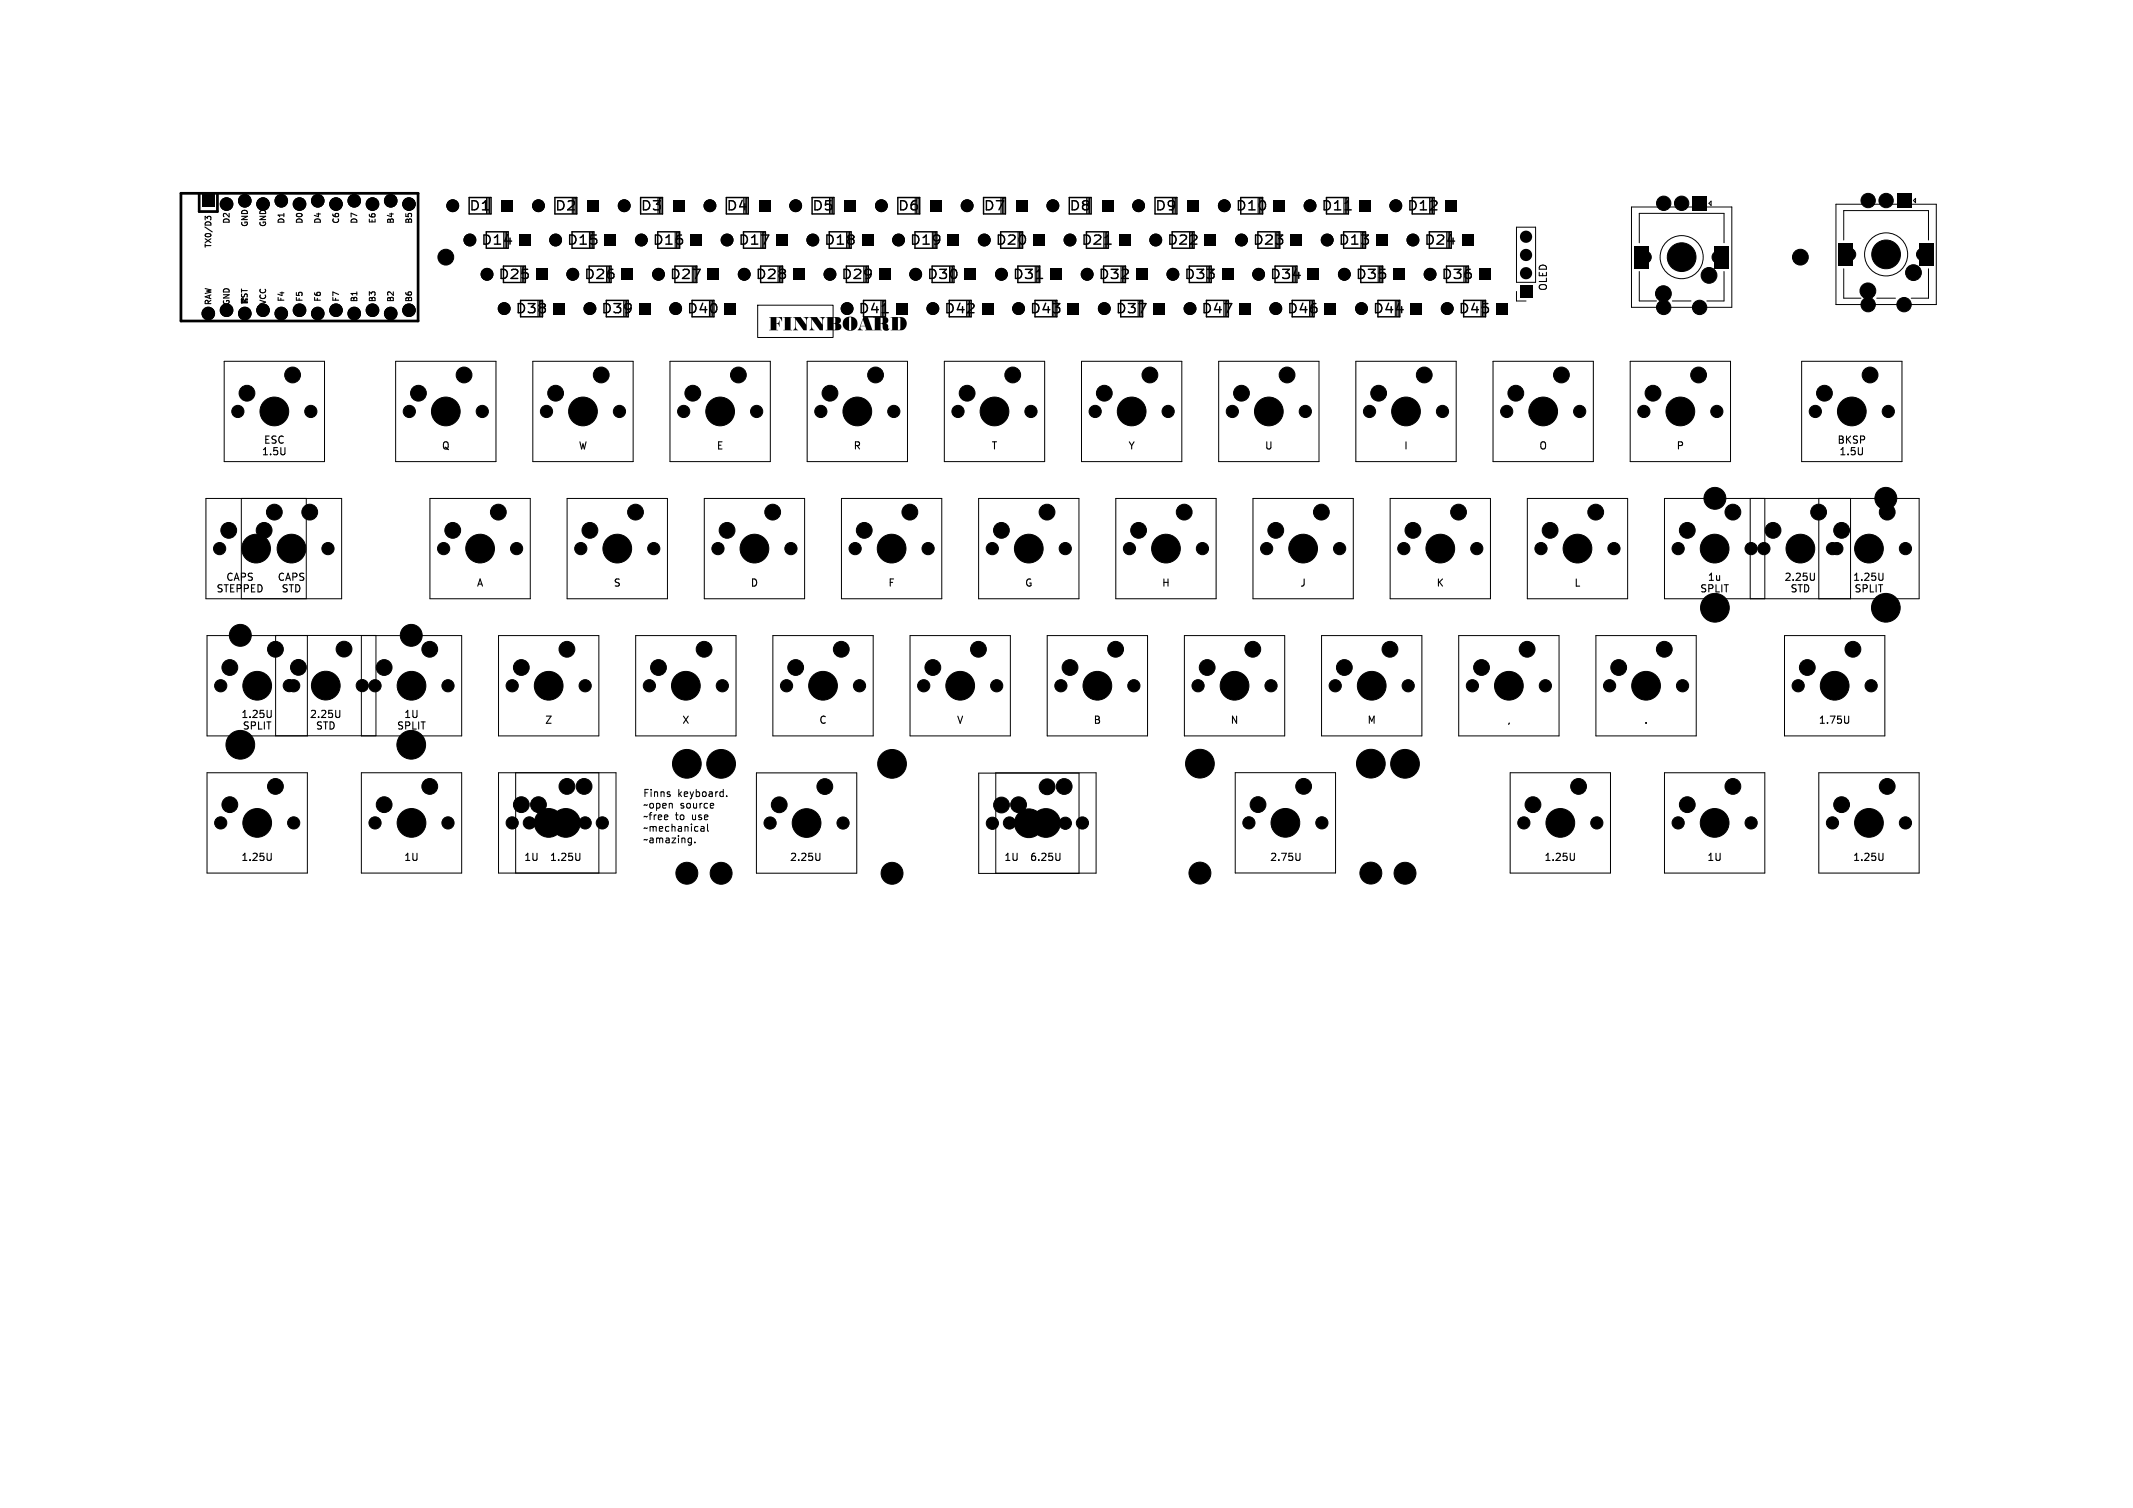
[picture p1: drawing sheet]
<svg xmlns="http://www.w3.org/2000/svg" width="297mm" height="210mm" viewBox="0 0 297 210" stroke-linecap="round" stroke-linejoin="round" font-family="sans-serif">
<defs><g id="words">
<g font-size="1.4">
<text x="89.5" y="111.1">Finns</text>
<text x="89.5" y="112.7">~open</text>
<text x="94.3" y="111.1">keyboard.</text>
<text x="94.6" y="112.7">source</text>
<text x="89.5" y="114.3">~free</text>
<text x="89.5" y="115.9">~mechanical</text>
<text x="89.5" y="117.5">~amazing.</text>
<text x="94" y="114.3">to</text>
<text x="96.3" y="114.3">use</text>
</g>
</g></defs>
<g fill="none" stroke="#000" stroke-width=".14">
<path d="M211.2 31.6h2.6v7.7h-2.6zM227.2 28.8h13.9v14h-13.9zM228.3 33.8v-4.1h11.8v4.1M228.3 37.8v4.1h2.4M233.7 35.8h1M234.2 35.3v1M238.3 28v.6l-.3-.3zM240.1 37.8v4.1h-2.4M255.6 28.4h14v14h-14zM256.7 33.4v-4.1h11.8v4.1M256.7 37.4v4.1h2.4M262.1 35.4h1"/>
<path d="M262.6 34.9v1M266.7 27.6v.6l-.3-.3zM268.5 37.4v4.1h-2.4M31.2 50.3h14v14h-14zM55.1 50.3h14v14h-14zM74.2 50.3h14v14h-14zM93.3 50.3h14v14h-14zM105.5 42.5h10.5v4.5h-10.5zM112.4 50.3h14v14h-14zM131.5 50.3h14v14h-14zM150.6 50.3h14v14h-14zM169.7 50.3h14v14h-14z"/>
<path d="M188.8 50.3h14v14h-14zM207.9 50.3h14v14h-14zM211.2 40.6v1.3h1.3M227 50.3h14v14h-14zM232.9 41.9h2.6M250.9 50.3h13.9v14h-13.9zM261.3 41.5h2.6M28.7 69.4h18.9v14h-18.9zM33.6 69.4v14M42.6 69.4v14M59.9 69.4h13.9v14h-13.9zM79 69.4h13.9v14h-13.9z"/>
<path d="M98.1 69.4h13.9v14h-13.9zM117.2 69.4h13.9v14h-13.9zM136.3 69.4h13.9v14h-13.9zM155.4 69.4h13.9v14h-13.9zM174.5 69.4h13.9v14h-13.9zM193.6 69.4h13.9v14h-13.9zM212.7 69.4h13.9v14h-13.9zM231.8 69.4h35.4v14h-35.4zM243.7 69.4v14M245.7 69.4v14M253.3 69.4v14M257.7 69.4v14"/>
<path d="M69.4 88.5h14v14h-14zM88.5 88.5h14v14h-14zM107.6 88.5h14v14h-14zM126.7 88.5h14v14h-14zM145.8 88.5h14v14h-14zM164.9 88.5h14v14h-14zM184 88.5h14v14h-14zM203.1 88.5h14v14h-14zM222.2 88.5h14v14h-14zM248.5 88.5h13.9v14h-13.9zM28.8 107.6h14v14h-14zM38.4 102.5v-14h13.9v14"/>
<path d="M42.8 102.5v-14h-14v14h35.5v-14h-14v14M50.3 107.6h14v14h-14zM69.4 107.6h16.4v14h-16.4zM71.8 107.6v14M83.4 107.6v14M96.8 117.3v.1M97.7 115.1h.3v.7M98 115.7l-.3 .1M98 115.3l-.3 .1M98.5 114.8v.8l.2 .2M99.2 111.9l.2 .2-.5 .1M99.3 112.5h-.1"/>
<path d="M101.2 110.8v.1M105.3 107.6h14v14h-14zM136.3 107.7h13.9v13.9h-13.9zM138.7 107.6h13.9v14h-13.9zM172 107.6h14v14h-14zM210.3 107.6h13.9v14h-13.9zM231.8 107.6h13.9v14h-13.9zM253.3 107.6h13.9v14h-13.9z"/>
<circle cx="234.2" cy="35.8" r="3"/>
<circle cx="262.6" cy="35.4" r="3"/>
</g>
<g fill="#000">
<path d="M28.1 27.1h1.8v1.7h-1.8zM69.8 27.8h1.7v1.7h-1.7zM72.2 32.6h1.7v1.7h-1.7zM74.6 37.4h1.7v1.6h-1.7zM81.8 27.8h1.6v1.7h-1.6zM84.2 32.6h1.6v1.7h-1.6zM86.5 37.4h1.7v1.6h-1.7zM93.7 27.8h1.7v1.7h-1.7zM96.1 32.6h1.6v1.7h-1.6zM98.5 37.4h1.6v1.6h-1.6zM105.6 27.8h1.7v1.7h-1.7zM108 32.6h1.7v1.7h-1.7z"/>
<path d="M110.4 37.4h1.7v1.6h-1.7zM117.6 27.8h1.6v1.7h-1.6zM120 32.6h1.6v1.7h-1.6zM122.4 37.4h1.6v1.6h-1.6zM129.5 27.8h1.7v1.7h-1.7zM131.9 32.6h1.7v1.7h-1.7zM134.3 37.4h1.6v1.6h-1.6zM141.5 27.8h1.6v1.7h-1.6zM143.8 32.6h1.7v1.7h-1.7zM146.2 37.4h1.7v1.6h-1.7zM153.4 27.8h1.6v1.7h-1.6zM155.8 32.6h1.6v1.7h-1.6z"/>
<path d="M158.2 37.4h1.6v1.6h-1.6zM165.3 27.8h1.7v1.7h-1.7zM167.7 32.6h1.7v1.7h-1.7zM170.1 37.4h1.7v1.6h-1.7zM177.3 27.8h1.6v1.7h-1.6zM179.7 32.6h1.6v1.7h-1.6zM182 37.4h1.7v1.6h-1.7zM189.2 27.8h1.7v1.7h-1.7zM191.6 32.6h1.6v1.7h-1.6zM194 37.4h1.6v1.6h-1.6zM201.1 27.8h1.7v1.7h-1.7zM203.5 32.6h1.7v1.7h-1.7z"/>
<path d="M205.9 37.4h1.7v1.6h-1.7zM227.6 34.2h2v3.2h-2zM235.7 27.3h2v2h-2zM238.8 34.2h2v3.2h-2zM256 33.8h2v3.2h-2zM264.1 26.9h2v2h-2zM267.2 33.8h2v3.2h-2zM33.6 41.7h.1v.5h-.1zM33.6 41.7h.3v.1h-.3zM34 41.9h.1v.1h-.1zM34.2 41.7h.2v.1h-.2zM33.6 42.1h.8v.1h-.8z"/>
<path d="M77 42.1h1.6v1.7h-1.6zM88.9 42.1h1.7v1.7h-1.7zM100.9 42.1h1.6v1.7h-1.6zM107.1 44.2h1.8v.5l-.3-.4-.5-.1v.8a.43 .43 0 0 0 .4-.4v.9a.42 .42 0 0 0-.4-.4v.8l.3 .1h-1.3l.2-.1v-1.7zM109.1 44.2h1.2h-.2v1.7l.2 .1h-1.2l.2-.1v-1.7zM110.4 44.2h1.1l.8 1v-.4a.5 .5 0 0 0-.4-.6h.7l-.3 .4v1.4h-.4l-1.1-1.5v.9a.56 .56 0 0 0 .3 .6h-.7l.2-.2 .1-.3v-1.1zM112.7 44.2h1.1l.7 1v-.4a.5 .5 0 0 0-.4-.6h.8l-.3 .4v1.4h-.5l-1-1.5v.9a.56 .56 0 0 0 .3 .6h-.7l.2-.2 .1-.3v-1.1zM115 44.2h1.5a.45 .45 0 0 1 .6 .3 .45 .45 0 0 1-.3 .5 .5 .5 0 0 1 .3 .6 .5 .5 0 0 1-.6 .4h-1.5l1.2-.1 .1-.1v-.6l-.3-.1v.8h-.8v-.9h1l.1-.6v-.1l-.3-.1v.8h-.8v-.8zM117.6 44.4l.6-.1v1.6l.3 .1v-1.8h-.1l-.2 .1h-.6a1.04 1.04 0 0 1 1.7 .4 1.04 1.04 0 0 1-.9 1.4 1.04 1.04 0 0 1-1-1.3zM120.2 44.2h.6l.7 1.7 .1 .1h-1.2l.2-.1-.1-.5h-.7a.41 .41 0 0 0 .3 .6l-.7-.1 .4-.5h.6l-.2-.9-.4 .9zM121.6 44.2h1.5a.47 .47 0 0 1 .6 .3 .47 .47 0 0 1-.3 .6l.2 .1 .1 .6 .1-.1a.43 .43 0 0 1-.4 .4 .43 .43 0 0 1-.4-.3l-.1-.2a.37 .37 0 0 0-.3-.5v.8l.2 .1h-1.2l.2-.1v-.9h1l.1-.2v-.5l-.3-.1v.8h-.8v-.8zM124 44.2h1.4a.93 .93 0 0 1 .9 .9 .93 .93 0 0 1-.8 .9h-1.5l1.2-.1 .2-.2-.1-1.4-.3-.1v1.7h-.8v-1.7z"/>
<path d="M124.7 42.1h1.7v1.7h-1.7zM136.7 42.1h1.6v1.7h-1.6zM148.6 42.1h1.7v1.7h-1.7zM160.6 42.1h1.6v1.7h-1.6zM172.5 42.1h1.6v1.7h-1.6zM184.4 42.1h1.7v1.7h-1.7zM196.4 42.1h1.6v1.7h-1.6zM208.3 42.1h1.7v1.7h-1.7zM211.6 39.7h1.7v1.7h-1.7z"/>
<circle cx="212.5" cy="38" r=".85"/>
<circle cx="212.5" cy="35.5" r=".85"/>
<circle cx="212.5" cy="33" r=".85"/>
</g>
<g fill="none" stroke="#000" stroke-width=".15">
<path d="M28.5 31.6l1.1 .7M28.6 30.6v-.5l.3 .3v-.2h.4l.1 .1-.1 .3M28.6 34v.4M28.6 34.2h.8M28.6 33.3l.8 .5M28.6 32.6a.39 .39 0 0 1 .5-.1 .39 .39 0 0 1 .2 .4 .39 .39 0 0 1-.4 .1 .39 .39 0 0 1-.3-.4zM28.7 31a.42 .42 0 0 1 .5-.1 .42 .42 0 0 1 .2 .4h-.8zM29.4 33.3l-.8 .5M31.2 30.6a.42 .42 0 0 1 .5-.1 .42 .42 0 0 1 .2 .4h-.8zM31.9 29.7v.5l-.6-.5-.2 .2 .1 .3M33.6 30.1h.8l-.8 .5h.8M33.7 31a.36 .36 0 0 0 .4 .4 .36 .36 0 0 0 .3-.5h-.3v.2"/>
<path d="M33.8 29.4a.42 .42 0 0 1 .4-.1 .42 .42 0 0 1 .2 .4h-.8zM36.2 30.1h.8l-.8 .5h.8M36.2 31a.36 .36 0 0 0 .4 .4 .36 .36 0 0 0 .3-.5h-.3v.2M36.3 29.4a.42 .42 0 0 1 .5-.1 .42 .42 0 0 1 .2 .4h-.8zM38.8 30.6a.43 .43 0 0 1 .5-.1 .43 .43 0 0 1 .2 .4h-.8zM39.5 29.7v.5M39.5 30h-.8l.3 .2M41.3 30.6a.43 .43 0 0 1 .5-.1 .43 .43 0 0 1 .3 .4h-.8zM41.3 29.8a.39 .39 0 0 1 .5-.1 .39 .39 0 0 1 .2 .4 .39 .39 0 0 1-.4 .1 .39 .39 0 0 1-.3-.4zM43.8 30.6a.43 .43 0 0 1 .5-.1 .43 .43 0 0 1 .3 .4h-.8zM44.1 29.8h.5M44.3 29.7v.5l-.5-.2"/>
<path d="M46.3 29.8l.1 .2 .1 .1 .5 .1 .1-.2v-.2h-.4v.2l.1 .2M46.4 30.5a.35 .35 0 0 0 .3 .5 .35 .35 0 0 0 .4-.5M49 30.6a.42 .42 0 0 1 .5-.1 .42 .42 0 0 1 .2 .4h-.8zM49.7 30l-.8-.3v.5M51.4 29.8l.1 .3 .1 .1h.5l.1-.1v-.3h-.4l-.1 .3 .2 .1M51.4 30.5v.4h.8v-.4M51.8 30.6v.3M54 30.6l.2-.1 .1 .2 .2-.2h.2l.1 .4h-.8zM54.2 29.8h.6M54.3 30.7v.2M54.5 29.7v.5l-.6-.2M56.5 29.8v.3l.4 .1-.1-.4h.4l.1 .1-.1 .3"/>
<path d="M56.6 30.6l.1-.1 .2 .2 .1-.2h.2l.1 .4h-.8zM56.9 30.7v.2M67.7 27.6v2.2M68 27.6v2.2M68.1 27.6v2.2M70.1 32.3v2.2M70.3 32.3v2.2M70.5 32.3v2.2M72.5 37.1v2.2M72.7 37.1v2.2M72.9 37.1v2.2M79.7 27.6v2.2"/>
<path d="M79.9 27.6v2.2M80.1 27.6v2.2M82.1 32.3v2.2M82.3 32.3v2.2M82.5 32.3v2.2M84.5 37.1v2.2M84.7 37.1v2.2M84.9 37.1v2.2M91.6 27.6v2.2M91.8 27.6v2.2M92 27.6v2.2M94 32.3v2.2"/>
<path d="M94.2 32.3v2.2M94.4 32.3v2.2M96.4 37.1v2.2M96.6 37.1v2.2M96.8 37.1v2.2M103.6 27.6v2.2M103.8 27.6v2.2M104 27.6v2.2M106 32.3v2.2M106.1 32.3v2.2M106.4 32.3v2.2M108.3 37.1v2.2"/>
<path d="M108.5 37.1v2.2M108.7 37.1v2.2M115.5 27.6v2.2M115.7 27.6v2.2M115.9 27.6v2.2M117.9 32.3v2.2M118.1 32.3v2.2M118.3 32.3v2.2M120.3 37.1v2.2M120.5 37.1v2.2M120.7 37.1v2.2M127.4 27.6v2.2"/>
<path d="M127.6 27.6v2.2M127.8 27.6v2.2M129.8 32.3v2.2M130 32.3v2.2M130.2 32.3v2.2M132.2 37.1v2.2M132.4 37.1v2.2M132.6 37.1v2.2M139.4 27.6v2.2M139.6 27.6v2.2M139.8 27.6v2.2M141.8 32.3v2.2"/>
<path d="M142 32.3v2.2M142.2 32.3v2.2M144.2 37.1v2.2M144.3 37.1v2.2M144.5 37.1v2.2M151.3 27.6v2.2M151.5 27.6v2.2M151.7 27.6v2.2M153.7 32.3v2.2M153.9 32.3v2.2M154.1 32.3v2.2M156.1 37.1v2.2"/>
<path d="M156.3 37.1v2.2M156.5 37.1v2.2M163.3 27.6v2.2M163.5 27.6v2.2M163.6 27.6v2.2M165.6 32.3v2.2M165.8 32.3v2.2M166 32.3v2.2M168 37.1v2.2M168.2 37.1v2.2M168.4 37.1v2.2M175.2 27.6v2.2"/>
<path d="M175.4 27.6v2.2M175.6 27.6v2.2M177.6 32.3v2.2M177.8 32.3v2.2M178 32.3v2.2M180 37.1v2.2M180.2 37.1v2.2M180.4 37.1v2.2M187.1 27.6v2.2M187.3 27.6v2.2M187.5 27.6v2.2M189.5 32.3v2.2"/>
<path d="M189.7 32.3v2.2M189.9 32.3v2.2M191.9 37.1v2.2M192.1 37.1v2.2M192.3 37.1v2.2M199.1 27.6v2.2M199.3 27.6v2.2M199.5 27.6v2.2M201.4 32.3v2.2M201.7 32.3v2.2M201.8 32.3v2.2M203.8 37.1v2.2"/>
<path d="M204 37.1v2.2M204.2 37.1v2.2M214.3 37.9v.5h1v-.5M214.4 37.1a.54 .54 0 0 1 .6-.2 .54 .54 0 0 1 .3 .6h-1zM214.4 39.8a.64 .64 0 0 1 .9 .1 .34 .34 0 0 1-.3 .4h-.3a.33 .33 0 0 1-.3-.2 .33 .33 0 0 1 0-.3zM214.8 38.1v.3M215.3 38.7v.5h-1M28.6 40.2l.8 .2-.6 .1 .6 .2-.8 .2M29 42.3l-.1-.4h-.3v.4h.8M29.1 41.1v.4M29.4 41.8l-.4 .3M29.4 41.1l-.8 .2 .8 .3"/>
<path d="M31.1 41h.8l-.8 .5h.8M31.1 41.9a.36 .36 0 0 0 .4 .4 .36 .36 0 0 0 .3-.5h-.2v.2M31.2 40.3a.42 .42 0 0 1 .5-.1 .42 .42 0 0 1 .2 .5h-.8zM33.6 41.8h.3v-.1h-.3v.5h.8v-.1h-.8M33.6 40.2v.5M33.6 40.5h.8M33.7 40.9l-.1 .3 .2 .2 .2-.1 .1-.3h.3v.4M33.7 41.7v.5M34 41.9h.1v.1h-.1zM34.2 41.7h.2v.1h-.2zM36.2 41.8l.8 .3-.8 .2M36.3 40.3a.35 .35 0 0 0 .3 .5 .35 .35 0 0 0 .3-.5"/>
<path d="M36.3 41.1a.35 .35 0 0 0 .3 .5 .35 .35 0 0 0 .3-.5M38.7 41.4v.4h.8M39 40.8h.5M39.1 41.5v.3M39.3 40.7v.5l-.6-.2M41.3 41.4v.4h.8M41.3 40.7v.4l.3 .1v-.4l.4-.1 .1 .2-.1 .3M41.6 41.5v.3M43.8 41.4v.4h.8M43.8 40.8v.2l.2 .1 .5 .1 .1-.2-.1-.3-.4 .1v.2l.2 .2M44.2 41.5v.3M46.3 41.4v.4h.8"/>
<path d="M46.7 41.5v.3M47.1 41l-.8-.3v.5M48.9 41.5l.2-.1 .2 .2v-.2h.2l.2 .2v.3h-.8zM49.3 41.6v.3M49.7 40.6v.5M49.7 40.9h-.8l.2 .2M51.4 41.1v-.5l.3 .3 .1-.2h.4v.1v.3M51.5 41.5l.2-.1 .1 .2 .1-.2h.2l.1 .2v.3h-.8zM51.8 41.6v.3M54 41.5l.2-.1 .1 .2 .1-.2h.2l.2 .2v.3h-.8zM54.3 41.6v.3M54.8 40.6v.5l-.6-.5-.2 .2v.3"/>
<path d="M56.5 40.7v.2l.2 .2h.5l.1-.2-.1-.2h-.4v.2l.2 .2M56.5 41.5l.2-.1 .2 .2 .1-.2h.2l.1 .2v.3h-.8zM56.9 41.6v.3M74.9 41.9v2.2M75.1 41.9v2.2M75.3 41.9v2.2M86.8 41.9v2.2M87.1 41.9v2.2M87.3 41.9v2.2M98.8 41.9v2.2M99 41.9v2.2M99.2 41.9v2.2"/>
<path d="M122.7 41.9v2.2M122.9 41.9v2.2M123.1 41.9v2.2M134.6 41.9v2.2M134.8 41.9v2.2M135 41.9v2.2M146.5 41.9v2.2M146.7 41.9v2.2M146.9 41.9v2.2M158.5 41.9v2.2M158.7 41.9v2.2M158.9 41.9v2.2"/>
<path d="M170.4 41.9v2.2M170.6 41.9v2.2M170.8 41.9v2.2M182.3 41.9v2.2M182.6 41.9v2.2M182.7 41.9v2.2M194.3 41.9v2.2M194.5 41.9v2.2M194.7 41.9v2.2M206.2 41.9v2.2M206.4 41.9v2.2M206.6 41.9v2.2"/>
<path d="M32.3 79.9a.47 .47 0 0 0-.6 .4 .47 .47 0 0 0 .4 .5l.2-.1M35.1 79.9l-.3-.1-.2 .1v.3l.4 .2 .1 .2-.2 .2h-.3M36.7 63.3h.5M36.7 62.6l.3-.3v1M37 61.2h.3M37.5 60.7h-.5v1h.5M37.7 63.2v.1M38.4 60.8l-.3-.1-.2 .2 .1 .3 .4 .1v.3l-.2 .1h-.3M38.6 62.3h-.4l-.1 .5 .1-.1 .4 .1 .1 .1-.1 .3-.1 .1-.4-.1M39.1 62.3v.8l.2 .2h.3l.1-.2v-.8M39.4 60.8a.47 .47 0 0 0-.6 .4 .47 .47 0 0 0 .4 .5l.2-.1M39.5 79.9a.47 .47 0 0 0-.7 .4 .47 .47 0 0 0 .5 .5l.2-.1"/>
<path d="M42.3 79.9l-.4-.1-.1 .1v.3l.4 .2 .1 .2-.2 .2h-.4M61.9 61.6l.1-.1a.34 .34 0 0 1 .4 .4v.3a.33 .33 0 0 1-.3 .3 .33 .33 0 0 1-.4-.3v-.3zM61.9 62.3l.6 .3M80.7 61.5l.3 1 .2-.7 .2 .7 .2-1M100.1 62h.3M100.5 61.5h-.4v1h.4M119.1 62.1l.5-.1 .1-.1-.1-.3-.5-.1v1M119.4 62.1l.3 .4M138.2 61.5h.6M138.5 61.5v1M157.2 61.5l.4 .6M157.6 62.1v.4"/>
<path d="M157.9 61.5l-.3 .6M176.4 61.5v.8l.2 .2h.2l.2-.2v-.8M195.8 61.5v1M214.6 61.7l.2-.2a.34 .34 0 0 1 .4 .4v.3a.33 .33 0 0 1-.3 .3 .33 .33 0 0 1-.4-.3zM233.7 62.1l.5-.1 .1-.1-.1-.3-.5-.1v1M248.7 79.9l.4-.1 .2 .3-.7 .7h.7M250.1 79.9l.4-.1 .2 .3-.6 .7h.6M251.6 79.8h-.5v.5l.1-.1 .3 .1 .1 .1v.3l-.2 .1-.3-.1M252.1 79.8v.8l.2 .2h.2l.1-.2v-.8M256.1 60.7h.3l.2 .2-.2 .3 .2 .1 .1 .2-.2 .2h-.4zM256.1 61.2h.3M256.3 62.6l.3-.3v1"/>
<path d="M256.3 63.3h.6M257.1 60.7v1M257.3 61.2l.4 .5M257.3 63.2v.1M257.7 60.7l-.6 .6M258.3 62.3h-.5v.5l.1-.1 .3 .1 .1 .1v.3l-.2 .1-.3-.1M258.6 60.8l-.3-.1-.2 .2 .1 .3 .4 .1v.3l-.2 .1h-.3M258.8 62.3v.8l.1 .2h.2l.2-.2v-.8M259.1 61.2h.4l.1-.1v-.3l-.5-.1v1M259.7 79.9l.3-.1 .2 .3-.6 .7h.6M261.1 79.8h-.4l-.1 .5 .2-.1 .3 .1 .1 .1-.1 .3-.1 .1-.4-.1M261.6 79.8v.8l.2 .2h.3l.1-.2v-.8"/>
<path d="M30.9 81.5l-.4-.1-.1 .2v.3l.5 .2v.2l-.2 .1h-.3M31.2 81.4h.6M31.5 81.4v1M32.1 81.9h.3M32.6 81.4h-.5v1h.5M32.6 80.8l.3-1 .4 1M32.7 80.5h.5M33 82l.5-.1 .1-.1-.1-.3-.5-.1v1M33.6 80.3h.5l.1-.1-.1-.3-.5-.1v1M33.8 99.9h.6M33.8 99.2l.3-.3v1M34 82l.5-.1 .1-.1-.1-.3-.5-.1v1"/>
<path d="M34.8 99.8v.1M35 81.9h.4M35.2 99l.4-.1 .2 .3-.6 .7h.6M35.5 81.4h-.5v1h.5M35.9 81.4a.51 .51 0 0 1 .6 .5 .51 .51 0 0 1-.6 .5zM36.7 98.9h-.5v.5l.1-.1 .4 .1 .1 .1-.1 .3-.1 .1-.4-.1M37.2 98.9v.8l.2 .2h.3l.1-.2v-.8M39.8 80.8l.3-1 .3 1M39.9 80.5h.4M40 81.5l-.4-.1-.2 .2 .1 .3 .4 .2v.2l-.1 .1h-.4M40.3 81.4h.5M40.6 81.4v1"/>
<path d="M40.8 80.3h.5v-.1v-.3l-.5-.1v1M41.2 81.4a.51 .51 0 0 1 .6 .5 .51 .51 0 0 1-.6 .5zM43.4 99l.3-.1 .2 .3-.6 .7h.6M44.4 99.8v.1M44.8 99l.4-.1 .2 .3-.7 .7h.7M46.3 98.9h-.5l-.1 .5 .2-.1 .3 .1 .1 .1v.3l-.2 .1-.4-.1M46.7 98.9v.8l.2 .2h.3l.1-.2v-.8M56.5 99.9h.6M56.5 99.2l.3-.3v1M57.5 98.9v.8l.2 .2h.3l.1-.2v-.8M66.5 81.6l.4-1 .3 1M66.6 81.3h.5"/>
<path d="M76.1 99.7h.6l-.6 1h.6M86.2 80.7l-.3-.1-.2 .1v.3l.4 .2 .1 .2-.2 .2h-.3M95.2 99.7l.6 1M95.8 99.7l-.6 1M104.8 80.6a.51 .51 0 0 1 .6 .5 .51 .51 0 0 1-.6 .5zM114.9 99.8a.47 .47 0 0 0-.6 .4 .47 .47 0 0 0 .4 .5l.2-.1M124 81.1h.3M124.4 80.6h-.4v1M133.4 99.7l.3 1 .3-1M143.5 80.7a.47 .47 0 0 0-.6 .4 .47 .47 0 0 0 .6 .5l.1-.4h-.2M152.5 99.7h.4l.2 .2-.2 .3 .2 .1v.2l-.2 .2h-.4zM162.1 80.6v1"/>
<path d="M162.1 81.1h.5M162.6 80.6v1M172.2 99.7v1l-.6-1v1M181.6 80.6v.7a.32 .32 0 0 1-.4 .3M200.3 80.6v1M200.4 81.1l.5 .5M200.9 80.6l-.6 .6M219.5 80.6v1h.5M237.5 81.5l-.4-.1-.2 .2 .1 .3 .5 .2v.2l-.2 .1h-.4M237.9 82l.5-.1 .1-.1v-.3l-.6-.1v1M238 80.8h.6M238 80.1l.3-.3v1"/>
<path d="M238.9 81.4v1h.5M239 80.2l.1 .6h.2l.1-.1M239.4 80.2v.6M239.8 81.4v1M240.1 81.4h.6M240.4 81.4v1M249.7 80.7v.1M250.1 81.5l-.4-.1-.2 .2 .1 .3 .4 .2v.2l-.1 .1h-.4M250.4 81.4h.5M250.7 81.4v1M251.3 81.4a.51 .51 0 0 1 .6 .5 .51 .51 0 0 1-.6 .5zM254.8 99.7h.7l-.4 1"/>
<path d="M256.4 99.7h-.5l-.1 .5 .2-.1 .3 .1 .1 .1v.3l-.2 .1-.4-.1M256.8 99.7v.8l.2 .2h.3l.1-.2v-.8M258.2 80.8h.6M258.2 80.1l.3-.3v1M259 81.5l-.4-.1-.2 .2 .1 .3 .5 .2v.2l-.2 .1h-.4M259.2 80.7v.1M259.4 82l.5-.1 .1-.1v-.3l-.6-.1v1M260.4 81.4v1h.5M261.2 81.4v1M261.6 81.4h.5M261.9 81.4v1M33.8 119.8h.6"/>
<path d="M33.8 119.1l.3-.3v1M34.6 100.6l-.4-.1-.1 .1v.3l.4 .2 .1 .2-.2 .2h-.4M34.8 119.7v.1M35 101.1l.5-.1 .1-.1-.1-.3-.5-.1v1M35.2 118.9l.4-.1 .2 .3-.6 .7h.6M36 100.5v1h.5M36.7 118.8h-.5v.5l.1-.1 .4 .1 .1 .1-.1 .3-.1 .1-.4-.1M36.8 100.5v1M37.1 100.5h.6M37.2 118.8v.8l.2 .2h.3l.1-.2v-.8M37.4 100.5v1M44.8 100.6l-.4-.1-.2 .2 .1 .3 .4 .2v.2l-.1 .1h-.4"/>
<path d="M45.1 100.5h.5M45.3 100.5v1M46 100.5a.51 .51 0 0 1 .5 .5 .51 .51 0 0 1-.5 .5zM56.1 100.6l-.4-.1-.2 .2 .1 .3 .4 .2v.2l-.1 .1h-.4M56.5 119.8h.6M56.5 101.1l.5-.1 .1-.1-.1-.3-.5-.1v1M56.5 119.1l.3-.3v1M57.5 118.8v.8l.2 .2h.3l.1-.2v-.8M57.5 100.5v1h.5M58.3 100.5v1M58.6 100.5h.6M58.9 100.5v1"/>
<path d="M73.2 119.8h.6M73.2 119.1l.3-.3v1M74.2 118.8v.8l.2 .2h.3l.1-.2v-.8M76.8 119.8h.6M76.8 119.1l.3-.3v1M77.8 119.7v.1M78.2 118.9l.4-.1 .2 .3-.6 .7h.6M79.7 118.8h-.5v.5l.1-.1 .3 .1 .1 .1v.3l-.2 .1-.3-.1M80.2 118.8v.8l.2 .2h.2l.1-.2v-.8M110.2 118.9l.4-.1 .2 .3-.6 .7h.6M111.2 119.7v.1M111.6 118.9l.4-.1 .2 .3-.6 .7h.6"/>
<path d="M113.1 118.8h-.5v.5l.1-.1 .4 .1 .1 .1-.1 .3-.1 .1-.4-.1M113.6 118.8v.8l.2 .2h.3l.1-.2v-.8M140.1 119.8h.5M140.1 119.1l.2-.3v1M141.1 118.8v.8l.1 .2h.3l.1-.2v-.8M144.1 118.8l-.3 .1a.67 .67 0 0 0 0 .9l.4-.1v-.3l-.2-.2h-.2l-.2 .2M144.6 119.7v.1M145.1 118.9l.3-.1 .2 .3-.6 .7h.6M146.5 118.8h-.4l-.1 .5 .2-.1 .3 .1 .1 .1-.1 .3-.1 .1-.4-.1M147 118.8v.8l.2 .2h.3l.1-.2v-.8M152.5 100.2h.4M177.1 118.9l.3-.1 .2 .3-.6 .7h.6"/>
<path d="M178.1 119.7v.1M178.4 118.8h.7l-.4 1M180 118.8h-.5l-.1 .5 .2-.1 .3 .1 .1 .1v.3l-.2 .1-.4-.1M180.4 118.8v.8l.2 .2h.3l.1-.2v-.8M190.7 100.7v-1l.3 .7 .3-.7v1M210.1 100.7v.2M215.3 119.8h.5M215.3 119.1l.2-.3v1M216.3 119.7v.1M216.7 118.9l.4-.1 .2 .3-.7 .7h.7M218.2 118.8h-.5l-.1 .5 .2-.1 .3 .1 .1 .1v.3l-.2 .1-.4-.1M218.6 118.8v.8l.2 .2h.3l.1-.2v-.8"/>
<path d="M229.2 100.6v.1M237.9 119.8h.6M237.9 119.1l.3-.3v1M238.9 118.8v.8l.2 .2h.3l.1-.2v-.8M253.5 100.7h.5M253.5 100l.2-.3v1M254.5 100.6v.1M258.2 119.8h.6M258.2 119.1l.3-.3v1M259.2 119.7v.1M259.7 118.9l.3-.1 .2 .3-.6 .7h.6M261.1 118.8h-.4l-.1 .5 .2-.1 .3 .1 .1 .1-.1 .3-.1 .1-.4-.1"/>
<path d="M261.6 118.8v.8l.2 .2h.3l.1-.2v-.8"/>
</g>
<g fill="none" stroke="#000" stroke-width=".2">
<path d="M65.3 27.5h3.1v2.3h-3.1zM65.7 28a.67 .67 0 0 1 .9 .6 .67 .67 0 0 1-.9 .6zM67.2 29.2h.8M67.2 28.3l.4-.3v1.2M67.4 32.7a.67 .67 0 0 1 .9 .7 .67 .67 0 0 1-.9 .6zM67.7 32.3h3.1v2.3h-3.1zM68.8 34h.9M68.8 33.1l.5-.4v1.3M69.8 37.5a.67 .67 0 0 1 .9 .6 .67 .67 0 0 1-.9 .7zM70.1 37.1h3v2.2h-3zM70.7 32.7l-.4 .9h.9M71 33.2v.8"/>
<path d="M71.2 37.6a.62 .62 0 0 1 .8 0l.1 .1-.1 .3-.8 .8h.9M73.5 37.5h-.8v.6a.62 .62 0 0 1 .7-.1l.1 .2v.5a.62 .62 0 0 1-.8 0M77.3 27.5h3v2.3h-3zM77.7 28a.67 .67 0 0 1 .8 .6 .67 .67 0 0 1-.8 .6zM79.1 28.1a.62 .62 0 0 1 .7-.1l.2 .2-.1 .3-.9 .7h1M79.3 32.7a.67 .67 0 0 1 .9 .7 .67 .67 0 0 1-.9 .6zM79.7 32.3h3v2.3h-3zM80.8 34h.8M80.8 33.1l.4-.4v1.3M81.7 37.5a.67 .67 0 0 1 .9 .6 .67 .67 0 0 1-.9 .7zM82 37.1h3.1v2.2h-3.1zM83 32.7h-.7l-.1 .6a.62 .62 0 0 1 .8 0l.1 .2-.1 .4a.62 .62 0 0 1-.7 0h-.1"/>
<path d="M83.2 37.6a.62 .62 0 0 1 .7 0l.1 .1v.3l-.9 .8h.9M85.3 37.5a.58 .58 0 0 0-.7 .5l.1 .7a.5 .5 0 0 0 .8-.2l-.1-.4a.5 .5 0 0 0-.8 .1M89.2 27.5h3v2.3h-3zM89.6 28a.67 .67 0 0 1 .9 .6 .67 .67 0 0 1-.9 .6zM91 28h.9l-.5 .4a.42 .42 0 0 1 .5 .3v.3l-.1 .2h-.6l-.2-.1M91.3 32.7a.67 .67 0 0 1 .8 .7 .67 .67 0 0 1-.8 .6zM91.6 32.3h3v2.3h-3zM92.7 34h.9M92.7 33.1l.4-.4v1.3M93.6 37.5a.67 .67 0 0 1 .9 .6 .67 .67 0 0 1-.9 .7zM94 37.1h3v2.2h-3zM94.9 32.7a.58 .58 0 0 0-.7 .6v.6a.5 .5 0 0 0 .8-.1v-.5a.5 .5 0 0 0-.8 .2"/>
<path d="M95.1 37.6a.62 .62 0 0 1 .7 0l.2 .1-.1 .3-.9 .8h1M96.5 37.5h1l-.7 1.3M101.1 27.5h3.1v2.3h-3.1zM101.5 28a.67 .67 0 0 1 .9 .6 .67 .67 0 0 1-.9 .6zM103.2 32.7a.67 .67 0 0 1 .9 .7 .67 .67 0 0 1-.9 .6zM103.4 27.9l-.4 .9h.9M103.5 32.3h3.1v2.3h-3.1zM103.7 28.4v.8M104.7 34h.8M104.7 33.1l.4-.4v1.3M105.6 37.5a.67 .67 0 0 1 .9 .6 .67 .67 0 0 1-.9 .7zM105.9 37.1h3.1v2.2h-3.1z"/>
<path d="M106 32.7h1l-.6 1.3M107 37.6a.62 .62 0 0 1 .8 0l.1 .1-.1 .3-.8 .8h.9M108.8 38l-.3-.2 .1-.2a.5 .5 0 0 1 .8 .1l-.1 .2-.2 .1M108.8 38l-.3 .3 .1 .4a.5 .5 0 0 0 .8-.2v-.2l-.3-.3M108.8 38h.3M113.1 27.5h3v2.3h-3zM113.5 28a.67 .67 0 0 1 .9 .6 .67 .67 0 0 1-.9 .6zM115.1 32.7a.67 .67 0 0 1 .9 .7 .67 .67 0 0 1-.9 .6zM115.5 32.3h3v2.3h-3zM115.7 28h-.7l-.1 .6a.62 .62 0 0 1 .8-.1l.1 .2-.1 .4a.62 .62 0 0 1-.7 .1l-.1-.1M116.6 34h.9M116.6 33.1l.4-.4v1.3"/>
<path d="M117.5 37.5a.67 .67 0 0 1 .9 .6 .67 .67 0 0 1-.9 .7zM117.9 37.1h3v2.2h-3zM118.3 33.3l-.3-.3 .1-.1a.5 .5 0 0 1 .8 .1l-.1 .2-.2 .1M118.3 33.3l-.3 .2 .1 .4a.5 .5 0 0 0 .8-.1l-.1-.4-.2-.1M118.3 33.3h.3M119 37.6a.62 .62 0 0 1 .7 0l.1 .1v.3l-.9 .8h.9M121.3 38l-.1 .2a.5 .5 0 0 1-.8-.2l.1-.4a.5 .5 0 0 1 .8 .1 .85 .85 0 0 1-.3 1l-.4 .1M125 27.5h3.1v2.3h-3.1zM125.4 28a.67 .67 0 0 1 .9 .6 .67 .67 0 0 1-.9 .6zM127.1 32.7a.67 .67 0 0 1 .9 .7 .67 .67 0 0 1-.9 .6zM127.4 32.3h3v2.3h-3zM127.6 28a.58 .58 0 0 0-.7 .5v.6a.5 .5 0 0 0 .8-.1v-.4a.5 .5 0 0 0-.8 .1"/>
<path d="M128.5 34h.9M128.5 33.1l.5-.4v1.3M129.5 37.5a.67 .67 0 0 1 .8 .6 .67 .67 0 0 1-.8 .7zM129.8 37.1h3v2.2h-3zM130.8 37.5h1l-.5 .5a.42 .42 0 0 1 .5 .2v.3l-.2 .2-.5 .1-.3-.1M130.8 33.3v.1a.5 .5 0 0 1-.8-.1v-.4a.5 .5 0 0 1 .8 .1 .85 .85 0 0 1-.2 .9l-.5 .1M132.5 37.6l.2-.1a.65 .65 0 0 1 .6 .6 .65 .65 0 0 1-.6 .7 .72 .72 0 0 1-.2-1.2zM137 27.5h3v2.3h-3zM137.4 28a.67 .67 0 0 1 .8 .6 .67 .67 0 0 1-.8 .6zM138.7 28h1l-.6 1.2M139 32.7a.67 .67 0 0 1 .9 .7 .67 .67 0 0 1-.9 .6zM139.3 32.3h3.1v2.3h-3.1z"/>
<path d="M140.5 32.9a.62 .62 0 0 1 .7-.1l.1 .2v.3l-.9 .7h.9M141.4 37.5a.67 .67 0 0 1 .9 .6 .67 .67 0 0 1-.9 .7zM141.7 37.1h3.1v2.2h-3.1zM142.1 32.9l.2-.2a.65 .65 0 0 1 .5 .7 .65 .65 0 0 1-.5 .6 .72 .72 0 0 1-.2-1.1zM142.8 37.5h.9l-.5 .5a.42 .42 0 0 1 .5 .2v.3l-.1 .2-.6 .1-.2-.1M144.3 38.8h.9M144.3 37.9l.4-.4v1.3M148.9 27.5h3v2.3h-3zM149.3 28a.67 .67 0 0 1 .9 .6 .67 .67 0 0 1-.9 .6zM150.9 32.7a.67 .67 0 0 1 .9 .7 .67 .67 0 0 1-.9 .6zM151 28.5l-.3-.2 .1-.2a.5 .5 0 0 1 .8 .1l-.1 .2-.2 .1M151 28.5l-.3 .2 .1 .4a.5 .5 0 0 0 .8-.1l-.1-.4-.2-.1"/>
<path d="M151 28.5h.3M151.3 32.3h3v2.3h-3zM152.4 32.9a.62 .62 0 0 1 .7-.1l.2 .2-.1 .3-.9 .7h1M153.3 37.5a.67 .67 0 0 1 .9 .6 .67 .67 0 0 1-.9 .7zM153.7 37.1h3v2.2h-3zM153.9 34h.8M153.9 33.1l.4-.4v1.3M154.7 37.5h1l-.5 .5a.42 .42 0 0 1 .5 .2v.3l-.2 .2-.6 .1-.2-.1M156.2 37.6a.62 .62 0 0 1 .8 0l.1 .1-.1 .3-.8 .8h.9M160.8 27.5h3.1v2.3h-3.1zM161.2 28a.67 .67 0 0 1 .9 .6 .67 .67 0 0 1-.9 .6zM162.9 32.7a.67 .67 0 0 1 .9 .7 .67 .67 0 0 1-.9 .6z"/>
<path d="M163.2 32.3h3.1v2.3h-3.1zM163.5 28.5v.1a.5 .5 0 0 1-.8-.1v-.4a.5 .5 0 0 1 .8 .1 .85 .85 0 0 1-.2 1h-.5M164.3 32.9a.62 .62 0 0 1 .8-.1l.1 .2-.1 .3-.8 .7h.9M165.3 37.5a.67 .67 0 0 1 .9 .6 .67 .67 0 0 1-.9 .7zM165.6 37.1h3v2.2h-3zM165.8 32.9a.62 .62 0 0 1 .7-.1l.2 .2-.1 .3-.9 .7h1M166.7 37.5h.9l-.5 .5a.42 .42 0 0 1 .5 .2v.3l-.1 .2-.6 .1-.2-.1M168.1 37.5h.9l-.5 .5a.42 .42 0 0 1 .5 .2v.3l-.1 .2-.6 .1-.2-.1M172.4 28a.67 .67 0 0 1 .9 .6 .67 .67 0 0 1-.9 .6zM172.8 27.5h3v2.3h-3zM173.9 29.2h.9M173.9 28.3l.4-.3v1.2"/>
<path d="M174.8 32.7a.67 .67 0 0 1 .9 .7 .67 .67 0 0 1-.9 .6zM175.2 32.3h3v2.3h-3zM175.5 28.1l.2-.1a.65 .65 0 0 1 .5 .6 .65 .65 0 0 1-.5 .6 .72 .72 0 0 1-.2-1.1zM176.3 32.9a.62 .62 0 0 1 .7-.1l.1 .2v.3l-.9 .7h.9M177.2 37.5a.67 .67 0 0 1 .9 .6 .67 .67 0 0 1-.9 .7zM177.5 37.1h3.1v2.2h-3.1zM177.7 32.7h.9l-.5 .5a.42 .42 0 0 1 .5 .3v.3l-.1 .1-.6 .1-.2-.1M178.6 37.5h.9l-.5 .5a.42 .42 0 0 1 .5 .2v.3l-.1 .2-.6 .1-.2-.1M180.5 37.4l-.4 1h1M180.8 37.9v.9M184.4 28a.67 .67 0 0 1 .9 .6 .67 .67 0 0 1-.9 .6zM184.7 27.5h3v2.3h-3z"/>
<path d="M185.8 29.2h.9M185.8 28.3l.5-.3v1.2M186.8 32.7a.67 .67 0 0 1 .8 .7 .67 .67 0 0 1-.8 .6zM187.1 32.3h3v2.3h-3zM187.3 29.2h.8M187.3 28.3l.4-.3v1.2M188.2 34h.9M188.2 33.1l.4-.4v1.3M189.1 37.5a.67 .67 0 0 1 .9 .6 .67 .67 0 0 1-.9 .7zM189.5 37.1h3v2.2h-3zM189.6 32.7h.9l-.5 .5a.42 .42 0 0 1 .5 .3v.3l-.1 .1-.6 .1-.2-.1M190.5 37.5h1l-.5 .5a.42 .42 0 0 1 .5 .2v.3l-.2 .2-.6 .1-.2-.1"/>
<path d="M192.9 37.5h-.8v.6a.62 .62 0 0 1 .7-.1l.1 .2v.5a.62 .62 0 0 1-.8 0M196.3 28a.67 .67 0 0 1 .9 .6 .67 .67 0 0 1-.9 .6zM196.6 27.5h3.1v2.3h-3.1zM197.8 29.2h.8M197.8 28.3l.4-.3v1.2M198.7 32.7a.67 .67 0 0 1 .9 .7 .67 .67 0 0 1-.9 .6zM199 32.3h3.1v2.3h-3.1zM199.2 28.1a.62 .62 0 0 1 .7-.1l.2 .2-.1 .3-.9 .7h1M200.2 32.9a.62 .62 0 0 1 .7-.1l.1 .2-.1 .3-.8 .7h.9M201.1 37.5a.67 .67 0 0 1 .9 .6 .67 .67 0 0 1-.9 .7zM201.4 37.1h3.1v2.2h-3.1zM202 32.7l-.4 .9h.9"/>
<path d="M202.3 33.2v.8M202.5 37.5h.9l-.5 .5a.42 .42 0 0 1 .5 .2v.3l-.1 .2-.6 .1-.2-.1M204.7 37.5a.58 .58 0 0 0-.7 .5l.1 .7a.5 .5 0 0 0 .8-.2l-.1-.4a.5 .5 0 0 0-.8 .1M72.2 42.3a.67 .67 0 0 1 .8 .6 .67 .67 0 0 1-.8 .6zM72.5 41.8h3v2.3h-3zM73.5 42.3h1l-.5 .5a.42 .42 0 0 1 .5 .2v.3l-.2 .2h-.5l-.3-.1M75.4 42.8l-.3-.2v-.2a.5 .5 0 0 1 .8 .1v.2l-.3 .1M75.4 42.8l-.3 .3v.3a.5 .5 0 0 0 .8-.1v-.4l-.3-.1M75.4 42.8h.2M84.1 42.3a.67 .67 0 0 1 .9 .6 .67 .67 0 0 1-.9 .6zM84.4 41.8h3.1v2.3h-3.1zM85.5 42.3h.9l-.5 .5a.42 .42 0 0 1 .5 .2v.3l-.1 .2h-.6l-.2-.1"/>
<path d="M87.9 42.8l-.1 .1a.5 .5 0 0 1-.8-.1l.1-.4a.5 .5 0 0 1 .8 .1 .85 .85 0 0 1-.3 1h-.5M96 42.3a.67 .67 0 0 1 .9 .6 .67 .67 0 0 1-.9 .6zM96.4 41.8h3v2.3h-3zM97.9 42.2l-.4 .9h.9M98.2 42.7v.8M99.1 42.4l.2-.1a.65 .65 0 0 1 .5 .6 .65 .65 0 0 1-.5 .6 .72 .72 0 0 1-.2-1.1zM119.9 42.3a.67 .67 0 0 1 .9 .6 .67 .67 0 0 1-.9 .6zM120.2 41.8h3.1v2.3h-3.1zM121.7 42.2l-.3 .9h.9M122.1 42.7v.8M122.8 43.5h.9M122.8 42.6l.5-.3v1.2"/>
<path d="M131.8 42.3a.67 .67 0 0 1 .9 .6 .67 .67 0 0 1-.9 .6zM132.2 41.8h3v2.3h-3zM133.7 42.2l-.4 .9h.9M134 42.7v.8M134.8 42.4a.62 .62 0 0 1 .7-.1l.1 .2v.3l-.9 .7h.9M143.8 42.3a.67 .67 0 0 1 .9 .6 .67 .67 0 0 1-.9 .6zM144.1 41.8h3.1v2.3h-3.1zM145.6 42.2l-.4 .9h1M146 42.7v.8M146.6 42.3h1l-.5 .5a.42 .42 0 0 1 .5 .2v.3l-.2 .2h-.6l-.2-.1M155.7 42.3a.67 .67 0 0 1 .9 .6 .67 .67 0 0 1-.9 .6zM156.1 41.8h3v2.3h-3z"/>
<path d="M157.1 42.3h.9l-.5 .5a.42 .42 0 0 1 .5 .2v.3l-.1 .2h-.6l-.2-.1M158.6 42.3h1l-.7 1.2M167.7 42.3a.67 .67 0 0 1 .8 .6 .67 .67 0 0 1-.8 .6zM168 41.8h3v2.3h-3zM169.5 42.2l-.4 .9h1M169.8 42.7v.8M170.5 42.3h1l-.6 1.2M179.6 42.3a.67 .67 0 0 1 .9 .6 .67 .67 0 0 1-.9 .6zM179.9 41.8h3.1v2.3h-3.1zM181.4 42.2l-.3 .9h.9M181.8 42.7v.8M183.2 42.3a.58 .58 0 0 0-.7 .5l.1 .6a.5 .5 0 0 0 .8-.1l-.1-.4a.5 .5 0 0 0-.8 .1"/>
<path d="M191.5 42.3a.67 .67 0 0 1 .9 .6 .67 .67 0 0 1-.9 .6zM191.9 41.8h3v2.3h-3zM193.4 42.2l-.4 .9h.9M193.7 42.7v.8M194.8 42.2l-.4 .9h1M195.2 42.7v.8M203.5 42.3a.67 .67 0 0 1 .9 .6 .67 .67 0 0 1-.9 .6zM203.8 41.8h3v2.3h-3zM205.3 42.2l-.4 .9h1M205.7 42.7v.8M207.2 42.3h-.8v.6a.62 .62 0 0 1 .7-.1l.1 .2v.4a.62 .62 0 0 1-.8 .1v-.1"/>
</g>
<path d="M25.2 26.9h33v17.8h-33zM27.7 26.9v2.6h2.6v-2.6" fill="none" stroke="#000" stroke-width=".38"/>
<g fill="#000" stroke="#000" stroke-width=".14">
<circle cx="31.5" cy="28.4" r=".88"/>
<circle cx="34.1" cy="28" r=".88"/>
<circle cx="36.6" cy="28.4" r=".88"/>
<circle cx="39.2" cy="28" r=".88"/>
<circle cx="41.7" cy="28.4" r=".88"/>
<circle cx="44.2" cy="28" r=".88"/>
<circle cx="46.8" cy="28.4" r=".88"/>
<circle cx="49.3" cy="28" r=".88"/>
<circle cx="51.9" cy="28.4" r=".88"/>
<circle cx="54.4" cy="28" r=".88"/>
<circle cx="56.9" cy="28.4" r=".88"/>
<circle cx="62.1" cy="35.8" r="1.1"/>
<circle cx="63" cy="28.6" r=".83"/>
<circle cx="65.4" cy="33.4" r=".83"/>
<circle cx="67.8" cy="38.2" r=".83"/>
<circle cx="75" cy="28.6" r=".83"/>
<circle cx="77.4" cy="33.4" r=".83"/>
<circle cx="79.8" cy="38.2" r=".83"/>
<circle cx="86.9" cy="28.6" r=".83"/>
<circle cx="89.3" cy="33.4" r=".83"/>
<circle cx="91.7" cy="38.2" r=".83"/>
<circle cx="98.9" cy="28.6" r=".83"/>
<circle cx="101.2" cy="33.4" r=".83"/>
<circle cx="103.6" cy="38.2" r=".83"/>
<circle cx="110.8" cy="28.6" r=".83"/>
<circle cx="113.2" cy="33.4" r=".83"/>
<circle cx="115.6" cy="38.2" r=".83"/>
<circle cx="122.7" cy="28.6" r=".83"/>
<circle cx="125.1" cy="33.4" r=".83"/>
<circle cx="127.5" cy="38.2" r=".83"/>
<circle cx="134.7" cy="28.6" r=".83"/>
<circle cx="137.1" cy="33.4" r=".83"/>
<circle cx="139.4" cy="38.2" r=".83"/>
<circle cx="146.6" cy="28.6" r=".83"/>
<circle cx="149" cy="33.4" r=".83"/>
<circle cx="151.4" cy="38.2" r=".83"/>
<circle cx="158.5" cy="28.6" r=".83"/>
<circle cx="160.9" cy="33.4" r=".83"/>
<circle cx="163.3" cy="38.2" r=".83"/>
<circle cx="170.5" cy="28.6" r=".83"/>
<circle cx="172.9" cy="33.4" r=".83"/>
<circle cx="175.3" cy="38.2" r=".83"/>
<circle cx="182.4" cy="28.6" r=".83"/>
<circle cx="184.8" cy="33.4" r=".83"/>
<circle cx="187.2" cy="38.2" r=".83"/>
<circle cx="194.4" cy="28.6" r=".83"/>
<circle cx="196.7" cy="33.4" r=".83"/>
<circle cx="199.1" cy="38.2" r=".83"/>
<circle cx="229.1" cy="35.8" r=".85"/>
<circle cx="231.7" cy="28.3" r="1"/>
<circle cx="234.2" cy="35.8" r="2"/>
<circle cx="234.2" cy="28.3" r="1"/>
<circle cx="238" cy="38.4" r="1.1"/>
<circle cx="239.2" cy="35.8" r=".85"/>
<circle cx="250.7" cy="35.8" r="1.1"/>
<circle cx="257.5" cy="35.4" r=".85"/>
<circle cx="260.1" cy="27.9" r="1"/>
<circle cx="262.6" cy="35.4" r="2"/>
<circle cx="262.6" cy="27.9" r="1"/>
<circle cx="266.4" cy="38" r="1.1"/>
<circle cx="267.7" cy="35.4" r=".85"/>
<circle cx="29" cy="43.7" r=".88"/>
<circle cx="31.5" cy="43.2" r=".88"/>
<circle cx="33.1" cy="57.3" r=".85"/>
<circle cx="34.1" cy="43.7" r=".88"/>
<circle cx="34.4" cy="54.8" r="1.1"/>
<circle cx="36.6" cy="43.2" r=".88"/>
<circle cx="38.2" cy="57.3" r="2"/>
<circle cx="39.2" cy="43.7" r=".88"/>
<circle cx="40.7" cy="52.2" r="1.1"/>
<circle cx="41.7" cy="43.2" r=".88"/>
<circle cx="43.3" cy="57.3" r=".85"/>
<circle cx="44.2" cy="43.7" r=".88"/>
<circle cx="46.8" cy="43.2" r=".88"/>
<circle cx="49.3" cy="43.7" r=".88"/>
<circle cx="51.9" cy="43.2" r=".88"/>
<circle cx="54.4" cy="43.7" r=".88"/>
<circle cx="56.9" cy="43.2" r=".88"/>
<circle cx="57" cy="57.3" r=".85"/>
<circle cx="58.3" cy="54.8" r="1.1"/>
<circle cx="62.1" cy="57.3" r="2"/>
<circle cx="64.6" cy="52.2" r="1.1"/>
<circle cx="67.2" cy="57.3" r=".85"/>
<circle cx="70.2" cy="43" r=".83"/>
<circle cx="76.1" cy="57.3" r=".85"/>
<circle cx="77.4" cy="54.8" r="1.1"/>
<circle cx="81.2" cy="57.3" r="2"/>
<circle cx="82.1" cy="43" r=".83"/>
<circle cx="83.7" cy="52.2" r="1.1"/>
<circle cx="86.3" cy="57.3" r=".85"/>
<circle cx="94.1" cy="43" r=".83"/>
<circle cx="95.2" cy="57.3" r=".85"/>
<circle cx="96.5" cy="54.8" r="1.1"/>
<circle cx="100.3" cy="57.3" r="2"/>
<circle cx="102.8" cy="52.2" r="1.1"/>
<circle cx="105.4" cy="57.3" r=".85"/>
<circle cx="114.3" cy="57.3" r=".85"/>
<circle cx="115.6" cy="54.8" r="1.1"/>
<circle cx="118" cy="43" r=".83"/>
<circle cx="119.4" cy="57.3" r="2"/>
<circle cx="121.9" cy="52.2" r="1.1"/>
<circle cx="124.5" cy="57.3" r=".85"/>
<circle cx="129.9" cy="43" r=".83"/>
<circle cx="133.4" cy="57.3" r=".85"/>
<circle cx="134.7" cy="54.8" r="1.1"/>
<circle cx="138.5" cy="57.3" r="2"/>
<circle cx="141" cy="52.2" r="1.1"/>
<circle cx="141.8" cy="43" r=".83"/>
<circle cx="143.6" cy="57.3" r=".85"/>
<circle cx="152.5" cy="57.3" r=".85"/>
<circle cx="153.8" cy="43" r=".83"/>
<circle cx="153.8" cy="54.8" r="1.1"/>
<circle cx="157.6" cy="57.3" r="2"/>
<circle cx="160.1" cy="52.2" r="1.1"/>
<circle cx="162.7" cy="57.3" r=".85"/>
<circle cx="165.7" cy="43" r=".83"/>
<circle cx="171.6" cy="57.3" r=".85"/>
<circle cx="172.9" cy="54.8" r="1.1"/>
<circle cx="176.7" cy="57.3" r="2"/>
<circle cx="177.6" cy="43" r=".83"/>
<circle cx="179.2" cy="52.2" r="1.1"/>
<circle cx="181.8" cy="57.3" r=".85"/>
<circle cx="189.6" cy="43" r=".83"/>
<circle cx="190.7" cy="57.3" r=".85"/>
<circle cx="192" cy="54.8" r="1.1"/>
<circle cx="195.8" cy="57.3" r="2"/>
<circle cx="198.3" cy="52.2" r="1.1"/>
<circle cx="200.9" cy="57.3" r=".85"/>
<circle cx="201.5" cy="43" r=".83"/>
<circle cx="209.8" cy="57.3" r=".85"/>
<circle cx="211.1" cy="54.8" r="1.1"/>
<circle cx="214.9" cy="57.3" r="2"/>
<circle cx="217.4" cy="52.2" r="1.1"/>
<circle cx="220" cy="57.3" r=".85"/>
<circle cx="228.9" cy="57.3" r=".85"/>
<circle cx="230.2" cy="54.8" r="1.1"/>
<circle cx="231.6" cy="40.9" r="1.1"/>
<circle cx="231.7" cy="42.8" r="1"/>
<circle cx="234" cy="57.3" r="2"/>
<circle cx="236.5" cy="52.2" r="1.1"/>
<circle cx="236.7" cy="42.8" r="1"/>
<circle cx="239.1" cy="57.3" r=".85"/>
<circle cx="252.8" cy="57.3" r=".85"/>
<circle cx="254" cy="54.8" r="1.1"/>
<circle cx="257.8" cy="57.3" r="2"/>
<circle cx="260.1" cy="40.5" r="1.1"/>
<circle cx="260.1" cy="42.4" r="1"/>
<circle cx="260.4" cy="52.2" r="1.1"/>
<circle cx="262.9" cy="57.3" r=".85"/>
<circle cx="265.1" cy="42.4" r="1"/>
<circle cx="30.6" cy="76.4" r=".85"/>
<circle cx="31.8" cy="73.9" r="1.1"/>
<circle cx="35.5" cy="76.4" r=".85"/>
<circle cx="35.7" cy="76.4" r="2"/>
<circle cx="36.8" cy="73.9" r="1.1"/>
<circle cx="38.2" cy="71.3" r="1.1"/>
<circle cx="40.6" cy="76.4" r="2"/>
<circle cx="40.7" cy="76.4" r=".85"/>
<circle cx="43.1" cy="71.3" r="1.1"/>
<circle cx="45.7" cy="76.4" r=".85"/>
<circle cx="61.8" cy="76.4" r=".85"/>
<circle cx="63" cy="73.9" r="1.1"/>
<circle cx="66.8" cy="76.4" r="2"/>
<circle cx="69.4" cy="71.3" r="1.1"/>
<circle cx="71.9" cy="76.4" r=".85"/>
<circle cx="80.9" cy="76.4" r=".85"/>
<circle cx="82.1" cy="73.9" r="1.1"/>
<circle cx="85.9" cy="76.4" r="2"/>
<circle cx="88.5" cy="71.3" r="1.1"/>
<circle cx="91" cy="76.4" r=".85"/>
<circle cx="100" cy="76.4" r=".85"/>
<circle cx="101.2" cy="73.9" r="1.1"/>
<circle cx="105" cy="76.4" r="2"/>
<circle cx="107.6" cy="71.3" r="1.1"/>
<circle cx="110.1" cy="76.4" r=".85"/>
<circle cx="119.1" cy="76.4" r=".85"/>
<circle cx="120.3" cy="73.9" r="1.1"/>
<circle cx="124.2" cy="76.4" r="2"/>
<circle cx="126.7" cy="71.3" r="1.1"/>
<circle cx="129.2" cy="76.4" r=".85"/>
<circle cx="138.2" cy="76.4" r=".85"/>
<circle cx="139.4" cy="73.9" r="1.1"/>
<circle cx="143.2" cy="76.4" r="2"/>
<circle cx="145.8" cy="71.3" r="1.1"/>
<circle cx="148.3" cy="76.4" r=".85"/>
<circle cx="157.3" cy="76.4" r=".85"/>
<circle cx="158.5" cy="73.9" r="1.1"/>
<circle cx="162.3" cy="76.4" r="2"/>
<circle cx="164.9" cy="71.3" r="1.1"/>
<circle cx="167.4" cy="76.4" r=".85"/>
<circle cx="176.4" cy="76.4" r=".85"/>
<circle cx="177.6" cy="73.9" r="1.1"/>
<circle cx="181.4" cy="76.4" r="2"/>
<circle cx="184" cy="71.3" r="1.1"/>
<circle cx="186.5" cy="76.4" r=".85"/>
<circle cx="195.5" cy="76.4" r=".85"/>
<circle cx="196.7" cy="73.9" r="1.1"/>
<circle cx="200.5" cy="76.4" r="2"/>
<circle cx="203.1" cy="71.3" r="1.1"/>
<circle cx="205.6" cy="76.4" r=".85"/>
<circle cx="214.6" cy="76.4" r=".85"/>
<circle cx="215.8" cy="73.9" r="1.1"/>
<circle cx="219.6" cy="76.4" r="2"/>
<circle cx="222.2" cy="71.3" r="1.1"/>
<circle cx="224.7" cy="76.4" r=".85"/>
<circle cx="233.7" cy="76.4" r=".85"/>
<circle cx="234.9" cy="73.9" r="1.1"/>
<circle cx="238.7" cy="76.4" r="2"/>
<circle cx="238.8" cy="69.4" r="1.53"/>
<circle cx="241.3" cy="71.3" r="1.1"/>
<circle cx="243.8" cy="76.4" r=".85"/>
<circle cx="245.6" cy="76.4" r=".85"/>
<circle cx="246.9" cy="73.9" r="1.1"/>
<circle cx="250.7" cy="76.4" r="2"/>
<circle cx="253.2" cy="71.3" r="1.1"/>
<circle cx="255.2" cy="76.4" r=".85"/>
<circle cx="255.8" cy="76.4" r=".85"/>
<circle cx="256.4" cy="73.9" r="1.1"/>
<circle cx="260.2" cy="76.4" r="2"/>
<circle cx="262.6" cy="69.4" r="1.52"/>
<circle cx="262.8" cy="71.3" r="1.1"/>
<circle cx="265.3" cy="76.4" r=".85"/>
<circle cx="30.7" cy="95.5" r=".85"/>
<circle cx="32" cy="93" r="1.1"/>
<circle cx="33.5" cy="88.5" r="1.52"/>
<circle cx="35.8" cy="95.5" r="2"/>
<circle cx="38.4" cy="90.4" r="1.1"/>
<circle cx="40.3" cy="95.5" r=".85"/>
<circle cx="40.9" cy="95.5" r=".85"/>
<circle cx="41.6" cy="92.9" r="1.1"/>
<circle cx="45.4" cy="95.5" r="2"/>
<circle cx="47.9" cy="90.4" r="1.1"/>
<circle cx="50.4" cy="95.5" r=".85"/>
<circle cx="52.2" cy="95.5" r=".85"/>
<circle cx="53.5" cy="93" r="1.1"/>
<circle cx="57.3" cy="88.5" r="1.52"/>
<circle cx="57.3" cy="95.5" r="2"/>
<circle cx="59.8" cy="90.4" r="1.1"/>
<circle cx="62.4" cy="95.5" r=".85"/>
<circle cx="71.3" cy="95.5" r=".85"/>
<circle cx="72.6" cy="93" r="1.1"/>
<circle cx="76.4" cy="95.5" r="2"/>
<circle cx="78.9" cy="90.4" r="1.1"/>
<circle cx="81.5" cy="95.5" r=".85"/>
<circle cx="90.4" cy="95.5" r=".85"/>
<circle cx="91.7" cy="93" r="1.1"/>
<circle cx="95.5" cy="95.5" r="2"/>
<circle cx="98" cy="90.4" r="1.1"/>
<circle cx="100.6" cy="95.5" r=".85"/>
<circle cx="109.5" cy="95.5" r=".85"/>
<circle cx="110.8" cy="93" r="1.1"/>
<circle cx="114.6" cy="95.5" r="2"/>
<circle cx="117.1" cy="90.4" r="1.1"/>
<circle cx="119.7" cy="95.5" r=".85"/>
<circle cx="128.6" cy="95.5" r=".85"/>
<circle cx="129.9" cy="93" r="1.1"/>
<circle cx="133.7" cy="95.5" r="2"/>
<circle cx="136.2" cy="90.4" r="1.1"/>
<circle cx="138.8" cy="95.5" r=".85"/>
<circle cx="147.7" cy="95.5" r=".85"/>
<circle cx="149" cy="93" r="1.1"/>
<circle cx="152.8" cy="95.5" r="2"/>
<circle cx="155.3" cy="90.4" r="1.1"/>
<circle cx="157.9" cy="95.5" r=".85"/>
<circle cx="166.8" cy="95.5" r=".85"/>
<circle cx="168.1" cy="93" r="1.1"/>
<circle cx="171.9" cy="95.5" r="2"/>
<circle cx="174.4" cy="90.4" r="1.1"/>
<circle cx="177" cy="95.5" r=".85"/>
<circle cx="185.9" cy="95.5" r=".85"/>
<circle cx="187.2" cy="93" r="1.1"/>
<circle cx="191" cy="95.5" r="2"/>
<circle cx="193.5" cy="90.4" r="1.1"/>
<circle cx="196.1" cy="95.5" r=".85"/>
<circle cx="205" cy="95.5" r=".85"/>
<circle cx="206.3" cy="93" r="1.1"/>
<circle cx="210.1" cy="95.5" r="2"/>
<circle cx="212.6" cy="90.4" r="1.1"/>
<circle cx="215.2" cy="95.5" r=".85"/>
<circle cx="224.1" cy="95.5" r=".85"/>
<circle cx="225.4" cy="93" r="1.1"/>
<circle cx="229.2" cy="95.5" r="2"/>
<circle cx="231.7" cy="90.4" r="1.1"/>
<circle cx="234.3" cy="95.5" r=".85"/>
<circle cx="238.8" cy="84.6" r="2"/>
<circle cx="250.4" cy="95.5" r=".85"/>
<circle cx="251.7" cy="93" r="1.1"/>
<circle cx="255.5" cy="95.5" r="2"/>
<circle cx="258" cy="90.4" r="1.1"/>
<circle cx="260.5" cy="95.5" r=".85"/>
<circle cx="262.6" cy="84.6" r="2"/>
<circle cx="30.7" cy="114.6" r=".85"/>
<circle cx="32" cy="112.1" r="1.1"/>
<circle cx="33.5" cy="103.7" r="2"/>
<circle cx="35.8" cy="114.6" r="2"/>
<circle cx="38.4" cy="109.5" r="1.1"/>
<circle cx="40.9" cy="114.6" r=".85"/>
<circle cx="52.2" cy="114.6" r=".85"/>
<circle cx="53.5" cy="112.1" r="1.1"/>
<circle cx="57.3" cy="103.7" r="2"/>
<circle cx="57.3" cy="114.6" r="2"/>
<circle cx="59.8" cy="109.5" r="1.1"/>
<circle cx="62.4" cy="114.6" r=".85"/>
<circle cx="71.3" cy="114.6" r=".85"/>
<circle cx="72.6" cy="112.1" r="1.1"/>
<circle cx="73.7" cy="114.6" r=".85"/>
<circle cx="75" cy="112.1" r="1.1"/>
<circle cx="76.4" cy="114.6" r="2"/>
<circle cx="78.8" cy="114.6" r="2"/>
<circle cx="78.9" cy="109.5" r="1.1"/>
<circle cx="81.3" cy="109.5" r="1.1"/>
<circle cx="81.5" cy="114.6" r=".85"/>
<circle cx="83.9" cy="114.6" r=".85"/>
<circle cx="95.6" cy="106.4" r="2"/>
<circle cx="100.4" cy="106.4" r="2"/>
<circle cx="107.2" cy="114.6" r=".85"/>
<circle cx="108.5" cy="112.1" r="1.1"/>
<circle cx="112.3" cy="114.6" r="2"/>
<circle cx="114.9" cy="109.5" r="1.1"/>
<circle cx="117.4" cy="114.6" r=".85"/>
<circle cx="124.2" cy="106.4" r="2"/>
<circle cx="138.2" cy="114.6" r=".85"/>
<circle cx="139.5" cy="112.1" r="1.1"/>
<circle cx="140.6" cy="114.6" r=".85"/>
<circle cx="141.8" cy="112.1" r="1.1"/>
<circle cx="143.3" cy="114.7" r="2"/>
<circle cx="145.6" cy="114.6" r="2"/>
<circle cx="145.8" cy="109.6" r="1.1"/>
<circle cx="148.2" cy="109.5" r="1.1"/>
<circle cx="148.3" cy="114.6" r=".85"/>
<circle cx="150.7" cy="114.6" r=".85"/>
<circle cx="167.1" cy="106.4" r="2"/>
<circle cx="173.9" cy="114.6" r=".85"/>
<circle cx="175.2" cy="112" r="1.1"/>
<circle cx="179" cy="114.6" r="2"/>
<circle cx="181.5" cy="109.5" r="1.1"/>
<circle cx="184.1" cy="114.6" r=".85"/>
<circle cx="190.9" cy="106.4" r="2"/>
<circle cx="195.6" cy="106.4" r="2"/>
<circle cx="212.2" cy="114.6" r=".85"/>
<circle cx="213.5" cy="112.1" r="1.1"/>
<circle cx="217.3" cy="114.6" r="2"/>
<circle cx="219.8" cy="109.5" r="1.1"/>
<circle cx="222.3" cy="114.6" r=".85"/>
<circle cx="233.7" cy="114.6" r=".85"/>
<circle cx="234.9" cy="112.1" r="1.1"/>
<circle cx="238.8" cy="114.6" r="2"/>
<circle cx="241.3" cy="109.5" r="1.1"/>
<circle cx="243.8" cy="114.6" r=".85"/>
<circle cx="255.2" cy="114.6" r=".85"/>
<circle cx="256.4" cy="112.1" r="1.1"/>
<circle cx="260.2" cy="114.6" r="2"/>
<circle cx="262.8" cy="109.5" r="1.1"/>
<circle cx="265.3" cy="114.6" r=".85"/>
<circle cx="95.6" cy="121.6" r="1.52"/>
<circle cx="100.4" cy="121.6" r="1.53"/>
<circle cx="124.2" cy="121.6" r="1.53"/>
<circle cx="167.1" cy="121.6" r="1.52"/>
<circle cx="190.9" cy="121.6" r="1.52"/>
<circle cx="195.6" cy="121.6" r="1.52"/>
</g>
<use href="#words"/>
</svg>
